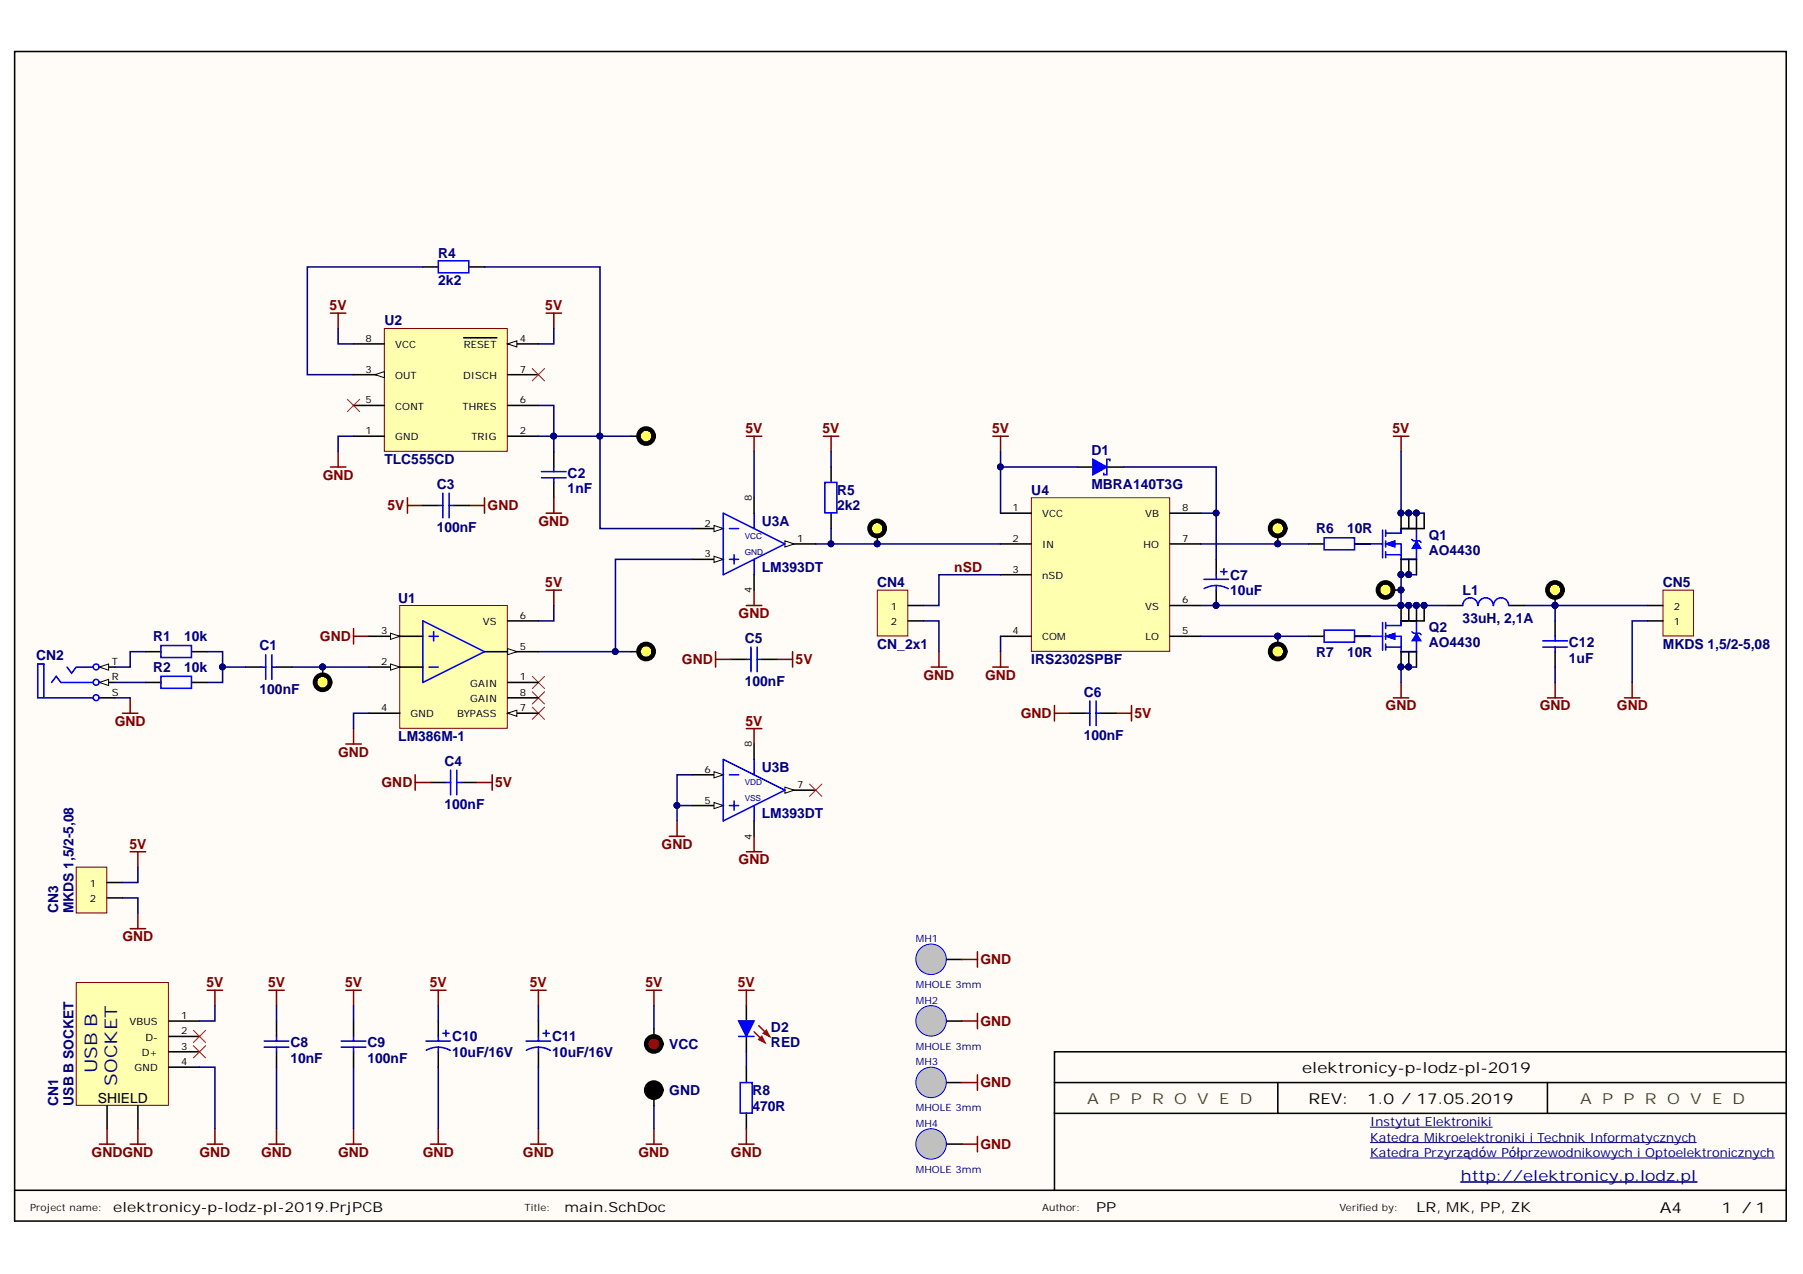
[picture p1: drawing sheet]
<svg xmlns="http://www.w3.org/2000/svg" width="297mm" height="210mm" viewBox="0 0 297 210" stroke-linecap="round" stroke-linejoin="round" font-family="sans-serif">
<defs><g id="words">
<g font-size="2.9" fill="#000080">
<text x="16" y="176.8" transform="rotate(-90 16 176.8)">USB B</text>
<text x="19.3" y="178.9" transform="rotate(-90 19.3 178.9)">SOCKET</text>
</g>
<g font-size="2.5">
<text x="214.5" y="176.8">elektronicy-p-lodz-pl-2019</text>
<text x="215.6" y="181.9">REV:</text>
<text x="225.2" y="181.9">1.0 / 17.05.2019</text>
<text x="273.5" y="199.8">A4</text>
<text x="283.6" y="199.8">1 / 1</text>
</g>
<g font-size="2.5" fill="#38761d">
<text x="179.1" y="181.9">A P P R O V E D</text>
<text x="260.3" y="181.9">A P P R O V E D</text>
</g>
<text font-size="2.5" fill="#000080" x="240.7" y="194.6">http://elektronicy.p.lodz.pl</text>
<g font-size="2.3" fill="#000080">
<text x="72.2" y="47">2k2</text>
<text x="72.2" y="42.5">R4</text>
<text x="63.3" y="53.6">U2</text>
<text x="63.3" y="76.4">TLC555CD</text>
<text x="179.8" y="74.9">D1</text>
<text x="71.9" y="80.5">C3</text>
<text x="93.5" y="81.3">1nF</text>
<text x="93.5" y="78.8">C2</text>
<text x="137.9" y="81.6">R5</text>
<text x="169.9" y="81.6">U4</text>
<text x="179.8" y="80.5">MBRA140T3G</text>
<text x="71.9" y="87.6">100nF</text>
<text x="125.5" y="86.6">U3A</text>
<text x="137.9" y="84.1">2k2</text>
<text x="216.9" y="87.9">R6</text>
<text x="221.9" y="87.9">10R</text>
<text x="235.4" y="88.9">Q1</text>
<text x="125.5" y="94.2">LM393DT</text>
<text x="202.6" y="95.5">C7</text>
<text x="235.4" y="91.4">AO4430</text>
<text x="65.6" y="99.3">U1</text>
<text x="144.5" y="96.8">CN4</text>
<text x="202.6" y="98">10uF</text>
<text x="241" y="98">L1</text>
<text x="274" y="96.8">CN5</text>
<text x="25.3" y="105.6">R1</text>
<text x="30.3" y="105.6">10k</text>
<text x="42.8" y="107.2">C1</text>
<text x="122.7" y="105.9">C5</text>
<text x="144.5" y="106.9">CN_2x1</text>
<text x="235.4" y="104.1">Q2</text>
<text x="235.4" y="106.7">AO4430</text>
<text x="241" y="102.6">33uH, 2,1A</text>
<text x="258.5" y="106.7">C12</text>
<text x="274" y="106.9">MKDS 1,5/2-5,08</text>
<text x="6" y="108.7">CN2</text>
<text x="25.3" y="110.7">R2</text>
<text x="30.3" y="110.7">10k</text>
<text x="122.7" y="113">100nF</text>
<text x="169.9" y="109.4">IRS2302SPBF</text>
<text x="216.9" y="108.2">R7</text>
<text x="221.9" y="108.2">10R</text>
<text x="258.5" y="109.2">1uF</text>
<text x="42.8" y="114.3">100nF</text>
<text x="178.5" y="114.8">C6</text>
<text x="65.6" y="122.1">LM386M-1</text>
<text x="178.5" y="121.9">100nF</text>
<text x="73.2" y="126.2">C4</text>
<text x="125.5" y="127.2">U3B</text>
<text x="73.2" y="133.3">100nF</text>
<text x="125.5" y="134.8">LM393DT</text>
<text x="9.6" y="150.5" transform="rotate(-90 9.6 150.5)">CN3</text>
<text x="12.1" y="150.5" transform="rotate(-90 12.1 150.5)">MKDS 1,5/2-5,08</text>
<text x="47.8" y="172.6">C8</text>
<text x="60.5" y="172.6">C9</text>
<text x="74.5" y="171.6">C10</text>
<text x="91" y="171.6">C11</text>
<text x="110.3" y="172.8">VCC</text>
<text x="127" y="170">D2</text>
<text x="127" y="172.6">RED</text>
<text x="47.8" y="175.1">10nF</text>
<text x="60.5" y="175.1">100nF</text>
<text x="74.5" y="174.1">10uF/16V</text>
<text x="91" y="174.1">10uF/16V</text>
<text x="9.6" y="182.2" transform="rotate(-90 9.6 182.2)">CN1</text>
<text x="12.1" y="182.2" transform="rotate(-90 12.1 182.2)">USB B SOCKET</text>
<text x="110.3" y="180.4">GND</text>
<text x="124" y="183">470R</text>
<text x="124" y="180.4">R8</text>
</g>
<g font-size="2.3" fill="#800000">
<text x="54.3" y="51.1">5V</text>
<text x="89.8" y="51.1">5V</text>
<text x="122.8" y="71.4">5V</text>
<text x="135.5" y="71.4">5V</text>
<text x="163.4" y="71.4">5V</text>
<text x="229.4" y="71.4">5V</text>
<text x="53.2" y="79">GND</text>
<text x="63.8" y="84.1">5V</text>
<text x="80.3" y="84.1">GND</text>
<text x="88.7" y="86.6">GND</text>
<text x="157.2" y="94.2">nSD</text>
<text x="89.8" y="96.8">5V</text>
<text x="121.7" y="101.8">GND</text>
<text x="52.7" y="105.6">GND</text>
<text x="112.3" y="109.4">GND</text>
<text x="131.1" y="109.4">5V</text>
<text x="152.1" y="112">GND</text>
<text x="162.3" y="112">GND</text>
<text x="18.9" y="119.6">GND</text>
<text x="122.8" y="119.6">5V</text>
<text x="168.2" y="118.3">GND</text>
<text x="186.9" y="118.3">5V</text>
<text x="228.3" y="117.1">GND</text>
<text x="253.7" y="117.1">GND</text>
<text x="266.4" y="117.1">GND</text>
<text x="55.7" y="124.7">GND</text>
<text x="62.9" y="129.7">GND</text>
<text x="81.6" y="129.7">5V</text>
<text x="21.3" y="139.9">5V</text>
<text x="109" y="139.9">GND</text>
<text x="121.7" y="142.4">GND</text>
<text x="20.2" y="155.1">GND</text>
<text x="161.5" y="158.9">GND</text>
<text x="34" y="162.7">5V</text>
<text x="44.2" y="162.7">5V</text>
<text x="56.8" y="162.7">5V</text>
<text x="70.8" y="162.7">5V</text>
<text x="87.3" y="162.7">5V</text>
<text x="106.3" y="162.7">5V</text>
<text x="121.6" y="162.7">5V</text>
<text x="161.5" y="169">GND</text>
<text x="161.5" y="179.2">GND</text>
<text x="15.1" y="190.6">GNDGND</text>
<text x="32.9" y="190.6">GND</text>
<text x="43" y="190.6">GND</text>
<text x="55.7" y="190.6">GND</text>
<text x="69.7" y="190.6">GND</text>
<text x="86.2" y="190.6">GND</text>
<text x="105.2" y="190.6">GND</text>
<text x="120.4" y="190.6">GND</text>
<text x="161.5" y="189.3">GND</text>
</g>
<g font-size="2.3">
<text x="16.1" y="181.7">SHIELD</text>
<text x="18.7" y="199.7">elektronicy-p-lodz-pl-2019.PrjPCB</text>
<text x="93" y="199.7">main.SchDoc</text>
<text x="180.6" y="199.7">PP</text>
<text x="233.4" y="199.7">LR, MK, PP, ZK</text>
</g>
<g font-size="2.1" fill="#000080">
<text x="225.7" y="185.5">Instytut Elektroniki</text>
<text x="225.7" y="188.1">Katedra Mikroelektroniki i Technik Informatycznych</text>
<text x="225.7" y="190.6">Katedra Przyrządów Półprzewodnikowych i Optoelektronicznych</text>
</g>
<g font-size="1.7">
<text x="123.9" y="82.5" transform="rotate(-90 123.9 82.5)">8</text>
<text x="123.9" y="97.8" transform="rotate(-90 123.9 97.8)">4</text>
<text x="123.9" y="123.1" transform="rotate(-90 123.9 123.1)">8</text>
<text x="123.9" y="138.3" transform="rotate(-90 123.9 138.3)">4</text>
</g>
<g font-size="1.6">
<text x="60.2" y="56.3">8</text>
<text x="65.1" y="57.3">VCC</text>
<text x="76.4" y="57.3">RESET</text>
<text x="85.7" y="56.3">4</text>
<text x="60.2" y="61.4">3</text>
<text x="65.1" y="62.4">OUT</text>
<text x="76.3" y="62.4">DISCH</text>
<text x="85.7" y="61.4">7</text>
<text x="60.2" y="71.5">1</text>
<text x="60.2" y="66.5">5</text>
<text x="65.1" y="67.5">CONT</text>
<text x="76.2" y="67.5">THRES</text>
<text x="85.7" y="66.5">6</text>
<text x="85.7" y="71.5">2</text>
<text x="65.1" y="72.6">GND</text>
<text x="77.7" y="72.6">TRIG</text>
<text x="116.1" y="86.8">2</text>
<text x="131.3" y="89.3">1</text>
<text x="166.8" y="84.2">1</text>
<text x="166.8" y="89.3">2</text>
<text x="171.7" y="85.2">VCC</text>
<text x="188.7" y="85.2">VB</text>
<text x="194.8" y="89.3">7</text>
<text x="194.8" y="84.2">8</text>
<text x="116.1" y="91.8">3</text>
<text x="166.8" y="94.4">3</text>
<text x="171.7" y="90.3">IN</text>
<text x="171.7" y="95.4">nSD</text>
<text x="188.4" y="90.3">HO</text>
<text x="85.7" y="102">6</text>
<text x="146.8" y="100.4">1</text>
<text x="188.7" y="100.4">VS</text>
<text x="194.8" y="99.4">6</text>
<text x="275.7" y="100.4">2</text>
<text x="62.8" y="104.5">3</text>
<text x="79.6" y="103">VS</text>
<text x="85.7" y="107">5</text>
<text x="146.8" y="103">2</text>
<text x="166.8" y="104.5">4</text>
<text x="171.7" y="105.5">COM</text>
<text x="188.7" y="105.5">LO</text>
<text x="194.8" y="104.5">5</text>
<text x="275.7" y="103">1</text>
<text x="18.4" y="109.6">T</text>
<text x="18.4" y="112.1">R</text>
<text x="62.8" y="109.6">2</text>
<text x="77.4" y="113.1">GAIN</text>
<text x="85.7" y="112.1">1</text>
<text x="18.4" y="114.6">S</text>
<text x="62.8" y="117.2">4</text>
<text x="67.6" y="118.2">GND</text>
<text x="75.3" y="118.2">BYPASS</text>
<text x="77.4" y="115.7">GAIN</text>
<text x="85.7" y="114.6">8</text>
<text x="85.7" y="117.2">7</text>
<text x="116.1" y="127.3">6</text>
<text x="131.3" y="129.9">7</text>
<text x="116.1" y="132.4">5</text>
<text x="14.8" y="146.1">1</text>
<text x="14.8" y="148.6">2</text>
<text x="29.8" y="167.9">1</text>
<text x="21.4" y="168.9">VBUS</text>
<text x="23.3" y="174">D+</text>
<text x="24" y="171.4">D-</text>
<text x="29.8" y="170.4">2</text>
<text x="29.8" y="173">3</text>
<text x="22.2" y="176.5">GND</text>
<text x="29.8" y="175.5">4</text>
</g>
<g font-size="1.6" fill="#000080">
<text x="150.9" y="155.2">MH1</text>
<text x="150.9" y="162.8">MHOLE 3mm</text>
<text x="150.9" y="165.3">MH2</text>
<text x="150.9" y="173">MHOLE 3mm</text>
<text x="150.9" y="175.5">MH3</text>
<text x="150.9" y="183.1">MHOLE 3mm</text>
<text x="150.9" y="185.6">MH4</text>
<text x="150.9" y="193.2">MHOLE 3mm</text>
</g>
<g font-size="1.6" fill="#101010">
<text x="4.9" y="199.4">Project name:</text>
<text x="86.4" y="199.4">Title:</text>
<text x="171.7" y="199.4">Author:</text>
<text x="220.7" y="199.4">Verified by:</text>
</g>
<g font-size="1.4" fill="#000080">
<text x="122.7" y="88.8">VCC</text>
<text x="122.7" y="91.4">GND</text>
<text x="122.7" y="131.9">VSS</text>
<text x="122.7" y="129.4">VDD</text>
</g>
</g></defs>
<path d="M2.4 8.5h291.8v192.6h-291.8z" fill="#fffcf8"/>
<path d="M156 158.1h2.5M173.7 178.4v-5.1h120.6v5.1M210.5 178.4v5M254.9 178.4v5M294.3 173.3v-164.8h-291.9v187.6M2.4 196.1v5.1h291.9v-17.8h-120.6v12.7M2.4 196.1h291.9M173.7 183.4v-5h120.6v5" fill="none" stroke="#000" stroke-width=".25"/>
<path d="M240.7 194.7h38.9" fill="none" stroke="#000080" stroke-width=".25"/>
<path d="M225.8 185.7h20.1M225.8 188.3h53.7M225.8 190.8h66.5" fill="none" stroke="#000080" stroke-width=".16"/>
<circle cx="153.4" cy="158.1" r="2.51" fill="#c0c0c0" stroke="#00f" stroke-width=".16"/>
<path d="M156 168.2h2.5" fill="none" stroke="#000" stroke-width=".25"/>
<circle cx="153.4" cy="168.2" r="2.51" fill="#c0c0c0" stroke="#00f" stroke-width=".16"/>
<path d="M156 178.4h2.5" fill="none" stroke="#000" stroke-width=".25"/>
<circle cx="153.4" cy="178.3" r="2.51" fill="#c0c0c0" stroke="#00f" stroke-width=".16"/>
<path d="M156 188.5h2.5" fill="none" stroke="#000" stroke-width=".25"/>
<circle cx="153.4" cy="188.5" r="2.51" fill="#c0c0c0" stroke="#00f" stroke-width=".16"/>
<g fill="none" stroke="#800000" stroke-width=".25">
<path d="M123 71.9h2.5M124.2 71.9v2.5M135.7 71.9h2.5M136.9 71.9v2.5M163.6 71.9h2.5M164.8 71.9v2.5M123 99.8h2.5M124.2 97.2v2.6M117.9 107.4v2.5M117.9 108.6h2.5M128 108.6h2.6M130.6 107.4v2.5"/>
<path d="M163.6 109.9h2.5M164.8 107.4v2.5M229.6 115h2.5M230.8 112.4v2.6M158.5 158.1h2.5M161 156.8v2.5M106.5 163.1h2.5M107.7 163.1v2.6M158.5 168.2h2.5M158.5 178.4h2.5M161 167v2.5M161 177.1v2.5"/>
<path d="M106.5 188.5h2.5M107.7 186v2.5M158.5 188.5h2.5M161 187.2v2.6"/>
</g>
<path d="M136.9 76.9v2.6M136.9 84.6v2.5M200.4 92.2v2.5M200.4 97.2v2.6M215.6 89.6h2.5M223.2 89.6h2.5M120.4 108.6h2.6M125.5 108.6h2.5M215.6 104.8h2.5M223.2 104.8h2.5" fill="none" stroke="#000" stroke-width=".25"/>
<g fill="none" stroke="#00f" stroke-width=".25">
<path d="M135.9 79.5h2v5h-2zM198.3 95.5h4.1M200.4 96.5l1.2 .2 .7 .3M200.4 96.5h-.9l-1.1 .5M200.4 94.7v.8M200.4 96.5v.7M201.1 94.2h1M201.6 93.7v1M218.1 88.6h5.1v2h-5.1zM123 108.6h.7M123.7 106.6v4.1M124.7 106.6v4.1"/>
<path d="M124.7 108.6h.8M218.1 103.8h5.1v2h-5.1z"/>
</g>
<circle cx="200.3" cy="99.7" r=".48" fill="#000080" stroke="#000080" stroke-width=".16"/>
<path d="M144.5 97.2h5.1v7.6h-5.1z" fill="#ffffb0" stroke="#800000" stroke-width=".16"/>
<path d="M149.6 99.8h2.5M149.6 102.3h2.5M88.7 168.2v2.6M88.7 173.3v2.5M107.7 180.9v1.3" fill="none" stroke="#000" stroke-width=".25"/>
<path d="M86.7 171.5h4M88.7 172.5l.8 .1 1.2 .5M88.7 172.5l-.8 .1-1.2 .4M88.7 170.8v.7M88.7 172.5v.8M89.5 170.2h1M90 169.7v1.1" fill="none" stroke="#00f" stroke-width=".25"/>
<path d="M87.4 188.5h2.6M88.7 186v2.5" fill="none" stroke="#800000" stroke-width=".25"/>
<circle cx="107.7" cy="179.6" r="1.24" fill="#000" stroke="#000" stroke-width=".76"/>
<circle cx="107.7" cy="172" r="1.24" fill="#f00" stroke="#000" stroke-width=".76"/>
<path d="M114.1 92.2h5.1M107.7 169.5v1.3" fill="none" stroke="#000" stroke-width=".25"/>
<path d="M117.6 91.7l1.6 .5-1.6 .5z" fill="#fffcf8"/>
<path d="M117.6 91.7l1.6 .5-1.6 .5z" fill="none" stroke="#000" stroke-width=".16"/>
<path d="M114.1 87.1h5.1" fill="none" stroke="#000" stroke-width=".25"/>
<path d="M117.6 86.6l1.6 .5-1.6 .5z" fill="#fffcf8"/>
<path d="M117.6 86.6l1.6 .5-1.6 .5z" fill="none" stroke="#000" stroke-width=".16"/>
<path d="M129.3 89.6h5.1" fill="none" stroke="#000" stroke-width=".25"/>
<path d="M129.3 89.1l1.5 .5-1.5 .5z" fill="#fffcf8"/>
<path d="M129.3 89.1l1.5 .5-1.5 .5z" fill="none" stroke="#000" stroke-width=".16"/>
<path d="M119.2 84.6l10.1 5-10.1 5.1zM120.2 87.1h1.5M120.2 92.2h1.5M120.9 91.4v1.5M124.2 84.6v2.5M124.2 92.2v2.5" fill="none" stroke="#00f" stroke-width=".25"/>
<path d="M124.2 82v2.6M124.2 94.7v2.5" fill="none" stroke="#000" stroke-width=".25"/>
<path d="M169.9 82h22.8v25.3h-22.8z" fill="#ffffb0" stroke="#800000" stroke-width=".16"/>
<path d="M164.8 84.6h5.1M164.8 89.6h5.1M164.8 94.7h5.1M192.8 84.6h5M192.8 89.6h5M192.8 99.8h5M164.8 104.8h5.1M192.8 104.8h5" fill="none" stroke="#000" stroke-width=".25"/>
<circle cx="106.4" cy="71.8" r="1.24" fill="#ff0" stroke="#000" stroke-width=".76"/>
<path d="M103.9 71.9h1.3" fill="none" stroke="#000" stroke-width=".25"/>
<circle cx="144.5" cy="87.1" r="1.24" fill="#ff0" stroke="#000" stroke-width=".76"/>
<path d="M144.5 88.4v1.2" fill="none" stroke="#000" stroke-width=".25"/>
<circle cx="144.5" cy="89.6" r=".48" fill="#000080" stroke="#000080" stroke-width=".16"/>
<circle cx="210.5" cy="87.1" r="1.24" fill="#ff0" stroke="#000" stroke-width=".76"/>
<path d="M210.5 88.4v1.2" fill="none" stroke="#000" stroke-width=".25"/>
<circle cx="210.5" cy="89.6" r=".48" fill="#000080" stroke="#000080" stroke-width=".16"/>
<circle cx="210.5" cy="107.3" r="1.24" fill="#ff0" stroke="#000" stroke-width=".76"/>
<path d="M223.2 89.6h2.5M230.8 84.6v2.5M232.1 92.2v2.5M210.5 104.8v1.3" fill="none" stroke="#000" stroke-width=".25"/>
<g fill="#000080" stroke="#000080" stroke-width=".16">
<circle cx="210.5" cy="104.8" r=".48"/>
<circle cx="230.8" cy="84.5" r=".48"/>
<circle cx="232.1" cy="94.7" r=".48"/>
</g>
<path d="M225.7 89.6h2.1M227.8 87.3v4.6M228.3 91.4h2.5M228.3 87.3v1.1M228.3 89.1v1M228.3 90.9v1" fill="none" stroke="#00f" stroke-width=".25"/>
<path d="M228.3 89.6l1.5-.5v1z" fill="#00f"/>
<path d="M228.3 89.6l1.5-.5v1z" fill="none" stroke="#00f" stroke-width=".16"/>
<path d="M228.3 87.8h2.5v-.7h2.6v2.5M228.3 89.6h2.5v2.6h2.6v-2.1" fill="none" stroke="#00f" stroke-width=".25"/>
<path d="M228.3 89.6l1.5-.5v1z" fill="#00f"/>
<path d="M228.3 89.6l1.5-.5v1z" fill="none" stroke="#00f" stroke-width=".16"/>
<path d="M233.4 89.1l.7 1.3h-1.5z" fill="#00f"/>
<path d="M233.4 89.1l.7 1.3h-1.5z" fill="none" stroke="#00f" stroke-width=".16"/>
<path d="M232.6 88.9l.3 .2h1l.2 .3M225.7 104.8h2.1M227.8 102.6v4.5M228.3 106.6h2.5M228.3 102.6v1M228.3 104.3v1M228.3 106.1v1" fill="none" stroke="#00f" stroke-width=".25"/>
<path d="M230.8 94.7v-2.5h2.6v2.5M230.8 99.8v2.5M232.1 84.6v2.5M233.4 84.6v2.5M234.6 84.6v2.5h-3.8M223.2 104.8h2.5M232.1 107.4v2.5" fill="none" stroke="#000" stroke-width=".25"/>
<g fill="#000080" stroke="#000080" stroke-width=".16">
<circle cx="230.8" cy="94.7" r=".48"/>
<circle cx="232.1" cy="84.5" r=".48"/>
<circle cx="233.3" cy="84.5" r=".48"/>
<circle cx="230.8" cy="84.5" r=".48"/>
<circle cx="232.1" cy="94.7" r=".48"/>
<circle cx="230.8" cy="99.7" r=".48"/>
<circle cx="232.1" cy="109.9" r=".48"/>
</g>
<path d="M228.3 104.8l1.5-.5v1z" fill="#00f"/>
<path d="M228.3 104.8l1.5-.5v1z" fill="none" stroke="#00f" stroke-width=".16"/>
<path d="M228.3 103.1h2.5v-.8h2.6v2.5M228.3 104.8h2.5v2.6h2.6v-2.1" fill="none" stroke="#00f" stroke-width=".25"/>
<path d="M228.3 104.8l1.5-.5v1z" fill="#00f"/>
<path d="M228.3 104.8l1.5-.5v1z" fill="none" stroke="#00f" stroke-width=".16"/>
<path d="M233.4 104.3l.7 1.3h-1.5z" fill="#00f"/>
<path d="M233.4 104.3l.7 1.3h-1.5z" fill="none" stroke="#00f" stroke-width=".16"/>
<path d="M232.6 104.1l.3 .2h1l.2 .3" fill="none" stroke="#00f" stroke-width=".25"/>
<path d="M232.1 99.8v2.5M233.4 99.8v2.5M234.6 99.8v2.5h-3.8M230.8 109.9v-2.5h2.6v2.5" fill="none" stroke="#000" stroke-width=".25"/>
<g fill="#000080" stroke="#000080" stroke-width=".16">
<circle cx="230.8" cy="109.9" r=".48"/>
<circle cx="232.1" cy="99.7" r=".48"/>
<circle cx="233.3" cy="99.7" r=".48"/>
<circle cx="234.6" cy="99.7" r=".48"/>
<circle cx="230.8" cy="99.7" r=".48"/>
<circle cx="232.1" cy="109.9" r=".48"/>
</g>
<path d="M229.6 71.9h2.5M230.8 71.9v2.5" fill="none" stroke="#800000" stroke-width=".25"/>
<path d="M274 97.2h5v7.6h-5z" fill="#ffffb0" stroke="#800000" stroke-width=".16"/>
<path d="M271.4 99.8h2.6M271.4 102.3h2.6" fill="none" stroke="#000" stroke-width=".25"/>
<path d="M12.6 161.9h15.1v20.2h-15.1z" fill="#ffffb0" stroke="#800000" stroke-width=".16"/>
<path d="M27.8 168.2h5.1M27.8 170.8h5.1M27.8 173.3h5.1M27.8 175.8h5.1M45.6 168.2v2.6M45.6 173.3v2.5M58.2 168.2v2.6M58.2 173.3v2.5M17.6 182.2v3.8M22.7 182.2v3.8" fill="none" stroke="#000" stroke-width=".25"/>
<path d="M34.1 163.1h2.6M35.4 163.1v2.6M16.4 188.5h2.5M17.6 186v2.5M21.4 188.5h2.6M22.7 186v2.5M57 188.5h2.5M58.2 186v2.5" fill="none" stroke="#800000" stroke-width=".25"/>
<path d="M31.9 172.3l2 2M31.9 169.7l2 2.1M33.9 172.3l-2 2M33.9 169.7l-2 2.1" fill="none" stroke="#f00" stroke-width=".16"/>
<path d="M43.5 171.5h4.1M43.5 172.5h4.1M45.6 170.8v.7M45.6 172.5v.8M56.2 171.5h4.1M56.2 172.5h4.1M58.2 170.8v.7M58.2 172.5v.8" fill="none" stroke="#00f" stroke-width=".25"/>
<path d="M12.6 142.9h5v7.5h-5z" fill="#ffffb0" stroke="#800000" stroke-width=".16"/>
<path d="M16.4 109.9h2.5M176.3 117.5h2.5M181.3 117.5h2.6M256.2 102.3v2.5M256.2 107.4v2.5M17.6 145.4h2.6M17.6 147.9h2.6M72.2 168.2v2.6M72.2 173.3v2.5" fill="none" stroke="#000" stroke-width=".25"/>
<path d="M173.7 116.2v2.6M173.7 117.5h2.6M183.9 117.5h2.5M186.4 116.2v2.6M21.4 140.3h2.6M21.4 153h2.6M22.7 140.3v2.6M22.7 150.5v2.5M70.9 188.5h2.6M72.2 186v2.5" fill="none" stroke="#800000" stroke-width=".25"/>
<g fill="none" stroke="#00f" stroke-width=".25">
<path d="M178.8 117.5h.8M179.6 115.5v4M180.6 115.5v4M180.6 117.5h.7M254.2 105.6h4M254.2 106.6h4M256.2 104.8v.8M256.2 106.6v.8M70.2 171.5h4M72.2 172.5l.8 .1 1.2 .5M72.2 172.5l-1.2 .2-.8 .3M72.2 170.8v.7"/>
<path d="M72.2 172.5v.8M73 170.2h1M73.5 169.7v1.1"/>
</g>
<path d="M16.4 109.9l1.5-.5v1z" fill="#fffcf8"/>
<path d="M16.4 109.9l1.5-.5v1z" fill="none" stroke="#000" stroke-width=".16"/>
<path d="M16.4 115h2.5M16.4 112.4h2.5" fill="none" stroke="#000" stroke-width=".25"/>
<g fill="none" stroke="#00f" stroke-width=".25">
<path d="M7.2 115v-5.6h-1v5.6h9.2M11 109.9l.8 1 .8-1h2.8"/>
<circle cx="15.8" cy="115" r=".48"/>
<circle cx="15.8" cy="109.9" r=".48"/>
</g>
<path d="M16.4 112.4l1.5-.5v1z" fill="#fffcf8"/>
<path d="M16.4 112.4l1.5-.5v1z" fill="none" stroke="#000" stroke-width=".16"/>
<g fill="none" stroke="#00f" stroke-width=".25">
<path d="M8.5 112.4l.8-1 .7 1h5.4M26.5 106.4h5v1.9h-5zM26.5 111.4h5v2h-5zM43 109.9h.8M43.8 107.9v4M44.8 107.9v4M44.8 109.9h.8M73.5 128.9h.7M74.2 126.9v4M75.2 126.9v4M75.2 128.9h.8"/>
<circle cx="15.8" cy="112.4" r=".48"/>
</g>
<path d="M90 97.2h2.5M91.2 97.2v2.6M20.2 117.5h2.5M21.4 115v2.5M58.2 103.6v2.5M58.2 104.8h2.6M57 122.6h2.5M58.2 120v2.6M68.4 127.7v2.5M68.4 128.9h2.5M78.5 128.9h2.6M81.1 127.7v2.5" fill="none" stroke="#800000" stroke-width=".25"/>
<path d="M24 107.4h2.5M24 112.4h2.5M31.6 107.4h2.5M31.6 112.4h2.5M40.5 109.9h2.5M45.6 109.9h2.5M70.9 128.9h2.6M76 128.9h2.5" fill="none" stroke="#000" stroke-width=".25"/>
<path d="M87.7 111.4l2 2.1M87.7 114l2 2M87.7 116.5l2 2M89.7 111.4l-2 2.1M89.7 114l-2 2M89.7 116.5l-2 2" fill="none" stroke="#f00" stroke-width=".16"/>
<path d="M65.9 99.8h17.7v20.2h-17.7z" fill="#ffffb0" stroke="#800000" stroke-width=".16"/>
<path d="M60.8 109.9h5.1" fill="none" stroke="#000" stroke-width=".25"/>
<path d="M64.3 109.4l1.6 .5-1.6 .5z" fill="#fffcf8"/>
<path d="M64.3 109.4l1.6 .5-1.6 .5z" fill="none" stroke="#000" stroke-width=".16"/>
<path d="M60.8 117.5h5.1M60.8 104.8h5.1M83.6 115h5.1M83.6 102.3h5.1" fill="none" stroke="#000" stroke-width=".25"/>
<path d="M69.7 102.3l10.1 5.1-10.1 5z" fill="none" stroke="#00f" stroke-width=".25"/>
<path d="M64.3 104.3l1.6 .5-1.6 .5z" fill="#fffcf8"/>
<path d="M64.3 104.3l1.6 .5-1.6 .5z" fill="none" stroke="#000" stroke-width=".16"/>
<path d="M70.7 104.8h1.5M70.7 109.9h1.5M71.4 104.1v1.5" fill="none" stroke="#00f" stroke-width=".25"/>
<path d="M83.6 117.5h5.1" fill="none" stroke="#000" stroke-width=".25"/>
<path d="M83.6 117.5l1.5-.5v1z" fill="#fffcf8"/>
<path d="M83.6 117.5l1.5-.5v1z" fill="none" stroke="#000" stroke-width=".16"/>
<path d="M83.6 107.4h5.1" fill="none" stroke="#000" stroke-width=".25"/>
<path d="M83.6 106.9l1.5 .5-1.5 .5z" fill="#fffcf8"/>
<path d="M83.6 106.9l1.5 .5-1.5 .5z" fill="none" stroke="#000" stroke-width=".16"/>
<path d="M69.7 44h2.5M77.3 44h2.5M65.9 104.8h3.8M65.9 109.9h3.8M79.8 107.4h3.8M83.6 112.4h5.1" fill="none" stroke="#000" stroke-width=".25"/>
<path d="M72.2 43h5v1.9h-5z" fill="none" stroke="#00f" stroke-width=".25"/>
<path d="M54.4 51.6h2.6M55.7 51.6v2.5M90 51.6h2.5M91.2 51.6v2.5" fill="none" stroke="#800000" stroke-width=".25"/>
<path d="M63.3 54.1h20.3v20.3h-20.3z" fill="#ffffb0" stroke="#800000" stroke-width=".16"/>
<path d="M83.6 56.7h5.1" fill="none" stroke="#000" stroke-width=".25"/>
<path d="M83.6 56.7l1.5-.5v1z" fill="#fffcf8"/>
<path d="M83.6 56.7l1.5-.5v1z" fill="none" stroke="#000" stroke-width=".16"/>
<path d="M76.4 55.6h5.4M58.2 61.7h5.1M83.6 61.7h5.1M83.6 66.8h5.1M83.6 71.9h5.1" fill="none" stroke="#000" stroke-width=".25"/>
<path d="M61.8 61.7l1.5-.5v1z" fill="#fffcf8"/>
<path d="M61.8 61.7l1.5-.5v1z" fill="none" stroke="#000" stroke-width=".16"/>
<path d="M58.2 56.7h5.1M58.2 71.9h5.1M58.2 66.8h5.1" fill="none" stroke="#000" stroke-width=".25"/>
<path d="M57.2 65.8l2.1 2M59.3 65.8l-2.1 2" fill="none" stroke="#f00" stroke-width=".16"/>
<circle cx="106.4" cy="107.3" r="1.24" fill="#ff0" stroke="#000" stroke-width=".76"/>
<path d="M91.2 74.4v2.5M91.2 79.5v2.5M69.7 83.3h2.5M74.7 83.3h2.6M103.9 107.4h1.3" fill="none" stroke="#000" stroke-width=".25"/>
<g fill="none" stroke="#800000" stroke-width=".25">
<path d="M54.4 76.9h2.6M55.7 74.4v2.5M67.1 83.3h2.6M67.1 82v2.6M77.3 83.3h2.5M79.8 82v2.6M90 84.6h2.5M91.2 82v2.6M153.4 109.9h2.6M154.7 107.4v2.5M254.9 115h2.6M256.2 112.4v2.6"/>
<path d="M267.6 115h2.6M268.9 112.4v2.6M44.3 163.1h2.5M45.6 163.1v2.6M57 163.1h2.5M58.2 163.1v2.6M70.9 163.1h2.6M72.2 163.1v2.6M87.4 163.1h2.6M88.7 163.1v2.6M34.1 188.5h2.6M35.4 186v2.5"/>
<path d="M44.3 188.5h2.5M45.6 186v2.5"/>
</g>
<path d="M89.2 77.7h4.1M89.2 78.7h4.1M91.2 76.9v.8M91.2 78.7v.8M72.2 83.3h.8M73 81.3v4M74 81.3v4M74 83.3h.7" fill="none" stroke="#00f" stroke-width=".25"/>
<circle cx="53.1" cy="112.4" r="1.24" fill="#ff0" stroke="#000" stroke-width=".76"/>
<path d="M53.2 109.9v1.3M114.1 132.7h5.1" fill="none" stroke="#000" stroke-width=".25"/>
<circle cx="53.1" cy="109.9" r=".48" fill="#000080" stroke="#000080" stroke-width=".16"/>
<path d="M117.6 132.2l1.6 .5-1.6 .5z" fill="#fffcf8"/>
<path d="M117.6 132.2l1.6 .5-1.6 .5z" fill="none" stroke="#000" stroke-width=".16"/>
<path d="M114.1 127.7h5.1" fill="none" stroke="#000" stroke-width=".25"/>
<path d="M117.6 127.1l1.6 .6-1.6 .5z" fill="#fffcf8"/>
<path d="M117.6 127.1l1.6 .6-1.6 .5z" fill="none" stroke="#000" stroke-width=".16"/>
<path d="M129.3 130.2h5.1" fill="none" stroke="#000" stroke-width=".25"/>
<path d="M129.3 129.7l1.5 .5-1.5 .5z" fill="#fffcf8"/>
<path d="M129.3 129.7l1.5 .5-1.5 .5z" fill="none" stroke="#000" stroke-width=".16"/>
<path d="M119.2 125.1l10.1 5.1-10.1 5.1zM120.2 127.7h1.5M120.2 132.7h1.5M120.9 132v1.5M124.2 125.1v2.6M124.2 132.7v2.6" fill="none" stroke="#00f" stroke-width=".25"/>
<path d="M177.5 76.9h2.6M182.3 76.9h2.8M124.2 122.6v2.5M124.2 135.3v2.5" fill="none" stroke="#000" stroke-width=".25"/>
<path d="M110.3 137.8h2.5M111.5 135.3v2.5M123 120h2.5M124.2 120v2.6M124.2 137.8v2.5M123 140.3h2.5" fill="none" stroke="#800000" stroke-width=".25"/>
<path d="M87.7 60.7l2 2M89.7 60.7l-2 2M133.4 129.2l2 2M135.4 129.2l-2 2" fill="none" stroke="#f00" stroke-width=".16"/>
<path d="M180.1 75.7l2.2 1.2-2.2 1.3z" fill="#00f"/>
<path d="M180.1 75.7l2.2 1.2-2.2 1.3zM182.9 75.9v-.2h-.6v2.5h-.5v-.2" fill="none" stroke="#00f" stroke-width=".25"/>
<path d="M123 165.7v2.5M123 170.8v2.5" fill="none" stroke="#000" stroke-width=".25"/>
<path d="M121.7 168.2h2.5l-1.2 2.6z" fill="#00f"/>
<path d="M121.7 168.2h2.5l-1.2 2.6z" fill="none" stroke="#00f" stroke-width=".25"/>
<path d="M124.2 170l1.8 1.8M125 169l1.8 1.8" fill="none" stroke="#f00" stroke-width=".25"/>
<path d="M125 171.3l.5-.5 .5 1z" fill="#f00"/>
<path d="M125 171.3l.5-.5 .5 1z" fill="none" stroke="#f00" stroke-width=".25"/>
<path d="M125.8 170.2l.5-.5 .5 1.1z" fill="#f00"/>
<path d="M125.8 170.2l.5-.5 .5 1.1z" fill="none" stroke="#f00" stroke-width=".25"/>
<path d="M121.7 170.8h2.5M121.9 178.4h2v5h-2z" fill="none" stroke="#00f" stroke-width=".25"/>
<path d="M123 175.8v2.6M123 183.4v2.6" fill="none" stroke="#000" stroke-width=".25"/>
<path d="M121.7 163.1h2.5M123 163.1v2.6M121.7 188.5h2.5M123 186v2.5" fill="none" stroke="#800000" stroke-width=".25"/>
<circle cx="256.2" cy="97.2" r="1.24" fill="#ff0" stroke="#000" stroke-width=".76"/>
<path d="M238.4 99.8h2.6M248.6 99.8h2.5M256.2 98.5v1.3" fill="none" stroke="#000" stroke-width=".25"/>
<circle cx="256.2" cy="99.7" r=".48" fill="#000080" stroke="#000080" stroke-width=".16"/>
<path d="M243.5 99.8a1.24 1.24 0 0 0-1.3-1.3 1.24 1.24 0 0 0-1.2 1.3M246 99.8a1.24 1.24 0 0 0-1.2-1.3 1.24 1.24 0 0 0-1.3 1.3M248.5 99.8a1.24 1.24 0 0 0-1.2-1.3 1.24 1.24 0 0 0-1.2 1.3" fill="none" stroke="#00f" stroke-width=".25"/>
<circle cx="228.3" cy="97.2" r="1.24" fill="#ff0" stroke="#000" stroke-width=".76"/>
<path d="M229.6 97.2h1.2" fill="none" stroke="#000" stroke-width=".25"/>
<g fill="#000080" stroke="#000080" stroke-width=".16">
<circle cx="230.8" cy="97.2" r=".48"/>
<circle cx="136.9" cy="89.6" r=".48"/>
<circle cx="144.5" cy="89.6" r=".48"/>
<circle cx="200.3" cy="84.5" r=".48"/>
<circle cx="210.5" cy="89.6" r=".48"/>
<circle cx="233.3" cy="84.5" r=".48"/>
<circle cx="232.1" cy="84.5" r=".48"/>
<circle cx="230.8" cy="84.5" r=".48"/>
<circle cx="232.1" cy="109.9" r=".48"/>
<circle cx="230.8" cy="109.9" r=".48"/>
<circle cx="164.8" cy="76.9" r=".48"/>
<circle cx="53.1" cy="109.9" r=".48"/>
<circle cx="36.6" cy="109.9" r=".48"/>
<circle cx="98.8" cy="71.8" r=".48"/>
<circle cx="101.4" cy="107.3" r=".48"/>
<circle cx="200.3" cy="99.7" r=".48"/>
<circle cx="230.8" cy="99.7" r=".48"/>
<circle cx="230.8" cy="94.7" r=".48"/>
<circle cx="232.1" cy="94.7" r=".48"/>
<circle cx="210.5" cy="104.8" r=".48"/>
<circle cx="91.2" cy="71.8" r=".48"/>
<circle cx="256.2" cy="99.7" r=".48"/>
<circle cx="232.1" cy="99.7" r=".48"/>
<circle cx="233.3" cy="99.7" r=".48"/>
<circle cx="234.6" cy="99.7" r=".48"/>
<circle cx="111.5" cy="132.7" r=".48"/>
</g>
<g fill="none" stroke="#000080" stroke-width=".25">
<path d="M55.7 54.1v2.6h2.5M69.7 44h-19.1v17.7h7.6M79.8 44h19.1v27.9h-10.2M91.2 54.1v2.6h-2.5M58.2 71.9h-2.5v2.5M88.7 66.8h2.5v7.6M103.9 71.9h-5v15.2h15.2M124.2 74.4v7.6M136.9 74.4v2.5M164.8 74.4v10.2M164.8 76.9h12.7M185.1 76.9h15.3v7.7"/>
<path d="M230.8 74.4v10.2h3.8M91.2 99.8v2.5h-2.5M114.1 92.2h-12.7v15.2h-12.7M134.4 89.6h2.5M136.9 87.1v2.5h27.9M164.8 94.7h-10.1v5.1h-2.6M197.8 84.6h2.6v7.6M197.8 89.6h17.8M223.2 89.6h2.5M230.8 99.8h7.6M233.4 94.7h-2.6v5.1h-33M251.1 99.8h20.3"/>
<path d="M256.2 99.8v2.5M18.9 115h2.5M18.9 112.4h5.1M24 107.4h-2.6v2.5h-2.5M34.1 107.4h2.6v5h-2.6M36.7 109.9h3.8M48.1 109.9h12.7M60.8 117.5h-2.6v2.5M101.4 107.4h2.5M152.1 102.3h2.6v5.1M164.8 104.8v2.6M197.8 104.8h17.8"/>
<path d="M223.2 104.8h2.5M233.4 109.9h-2.6v2.5M256.2 109.9v2.5M271.4 102.3h-2.5v10.1M111.5 132.7h2.6M114.1 127.7h-2.6v7.6M20.2 147.9h2.5v2.6M22.7 142.9v2.5h-2.5M32.9 175.8h2.5v10.2M35.4 165.7v2.5h-2.5M45.6 165.7v2.5M45.6 175.8v10.2"/>
<path d="M58.2 165.7v2.5M58.2 175.8v10.2M72.2 165.7v2.5M72.2 175.8v10.2M88.7 165.7v2.5M88.7 175.8v10.2M107.7 165.7v3.8M123 173.3v2.5M107.7 182.2v3.8"/>
</g>
<use href="#words"/>
</svg>
